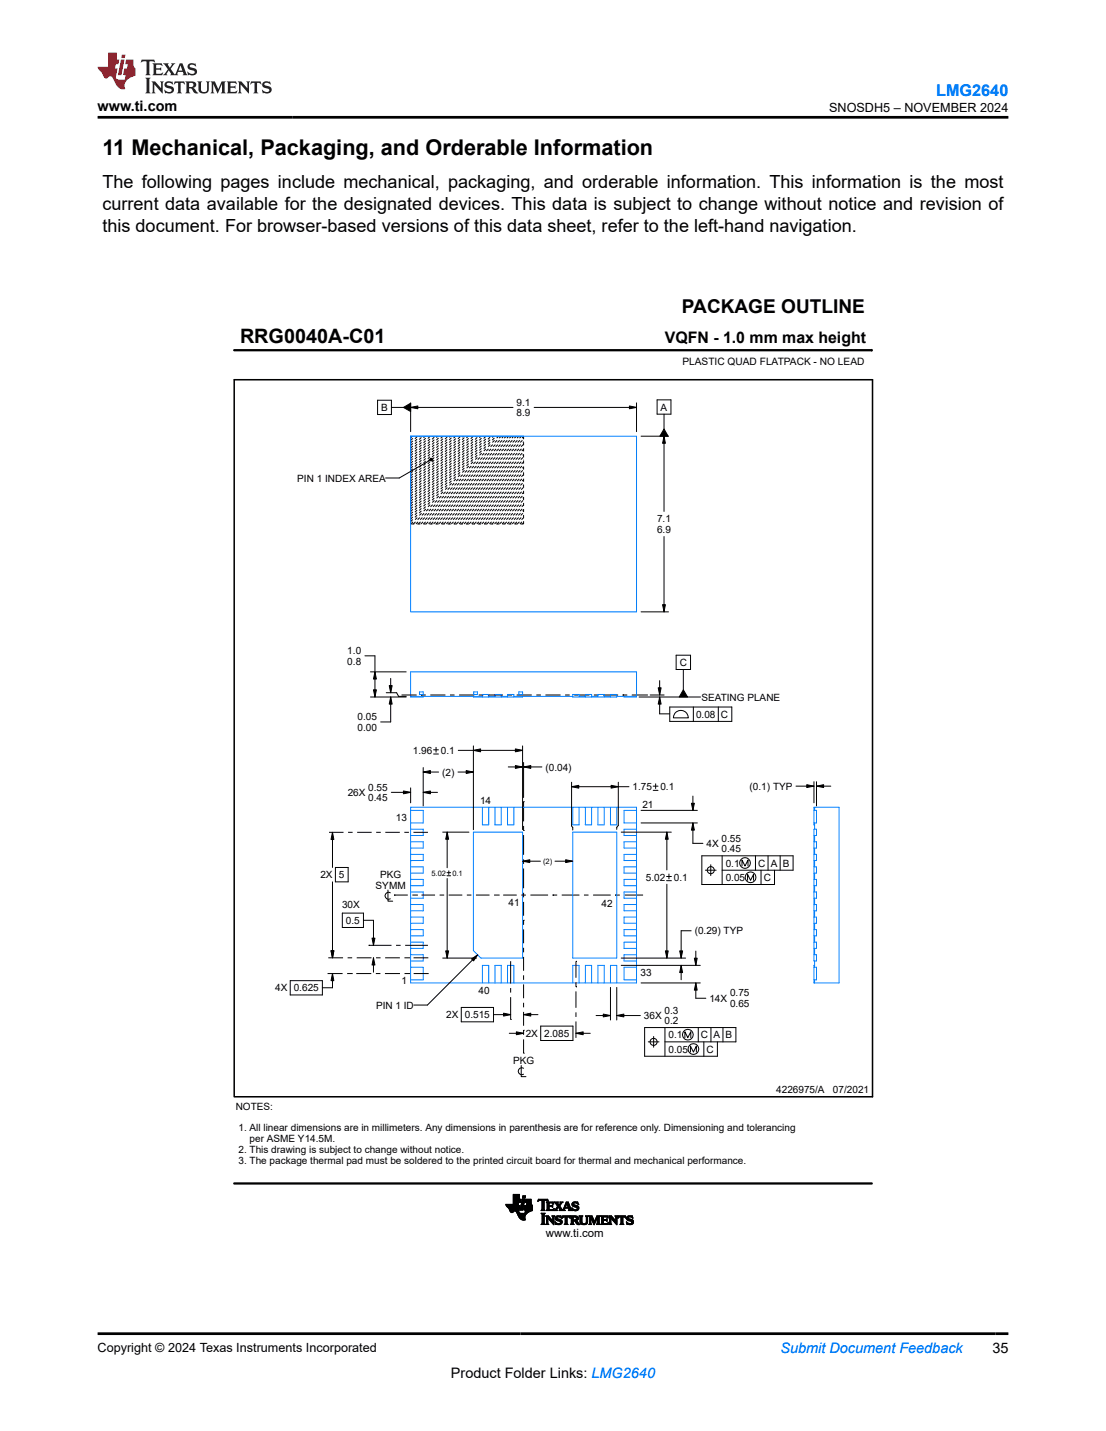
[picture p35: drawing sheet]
<svg xmlns="http://www.w3.org/2000/svg" width="216mm" height="279mm" viewBox="0 0 216 279" stroke-linecap="round" stroke-linejoin="round" font-family="sans-serif">
<defs><g id="words">
<text font-size="4.2" x="20" y="30.2">11 Mechanical, Packaging, and Orderable Information</text>
<text font-size="3.9" x="46.9" y="67">RRG0040A-C01</text>
<text font-size="3.7" x="133.1" y="61">PACKAGE OUTLINE</text>
<g font-size="3.5">
<text x="20" y="36.8">The following pages include mechanical, packaging, and orderable information. This information is the most</text>
<text x="20" y="41">current data available for the designated devices. This data is subject to change without notice and revision of</text>
<text x="20" y="45.3">this document. For browser-based versions of this data sheet, refer to the left-hand navigation.</text>
</g>
<text font-size="3.2" fill="#00f" x="182.7" y="18.7">LMG2640</text>
<text font-size="3.1" x="129.8" y="67">VQFN - 1.0 mm max height</text>
<g font-size="2.8">
<text x="19.1" y="21.8">www.ti.com</text>
<text x="88" y="269">Product Folder Links: LMG2640</text>
<text x="193.7" y="264.2">35</text>
</g>
<text font-size="2.8" fill="#00f" x="152.4" y="264.2">Submit Document Feedback</text>
<g font-size="2.5">
<text x="161.9" y="21.9">SNOSDH5 – NOVEMBER 2024</text>
<text x="19" y="263.9">Copyright © 2024 Texas Instruments Incorporated</text>
</g>
<text font-size="2.2" x="106.6" y="241.6">www.ti.com</text>
<g font-size="2">
<text x="133.2" y="71.2">PLASTIC QUAD FLATPACK - NO LEAD</text>
<text x="74.4" y="80.2">B</text>
<text x="100.9" y="79.2">9.1</text>
<text x="100.9" y="81.3">8.9</text>
<text x="129" y="80.2">A</text>
<text x="58" y="94">PIN 1 INDEX AREA</text>
<text x="128.3" y="102">7.1</text>
<text x="128.3" y="104.1">6.9</text>
<text x="67.8" y="127.7">1.0</text>
<text x="67.8" y="129.8">0.8</text>
<text x="132.7" y="130">C</text>
<text x="136.9" y="136.9">SEATING PLANE</text>
<text x="69.8" y="140.6">0.05</text>
<text x="69.8" y="142.7">0.00</text>
<text x="135.9" y="140.2">0.08</text>
<text x="140.7" y="140.2">C</text>
<text x="80.6" y="147.2">1.96</text>
<text x="86" y="147.2">0.1</text>
<text x="67.9" y="155.4">26X</text>
<text x="71.9" y="154.4">0.55</text>
<text x="86.3" y="151.4">(2)</text>
<text x="106.5" y="150.5">(0.04)</text>
<text x="123.5" y="154.3">1.75</text>
<text x="128.9" y="154.3">0.1</text>
<text x="146.3" y="154.2">(0.1) TYP</text>
<text x="71.9" y="156.5">0.45</text>
<text x="77.3" y="160.3">13</text>
<text x="93.7" y="156.9">14</text>
<text x="125.4" y="157.7">21</text>
<text x="137.9" y="165.4">4X</text>
<text x="140.9" y="164.3">0.55</text>
<text x="140.9" y="166.4">0.45</text>
<text x="62.5" y="171.5">2X</text>
<text x="66.2" y="171.5">5</text>
<text x="73.3" y="173.5">SYMM</text>
<text x="74.2" y="171.4">PKG</text>
<text x="126.1" y="172">5.02</text>
<text x="131.5" y="172">0.1</text>
<text x="141.7" y="172">0.05</text>
<text x="141.7" y="169.2">0.1</text>
<text x="148" y="169.2">C</text>
<text x="149.1" y="172">C</text>
<text x="150.5" y="169.2">A</text>
<text x="152.8" y="169.2">B</text>
<text x="66.8" y="177.2">30X</text>
<text x="99.3" y="177">41</text>
<text x="117.4" y="177.1">42</text>
<text x="67.5" y="180.4">0.5</text>
<text x="135.6" y="182.4">(0.29) TYP</text>
<text x="125" y="190.6">33</text>
<text x="53.7" y="193.6">4X</text>
<text x="57.3" y="193.6">0.625</text>
<text x="73.4" y="196.9">PIN 1 ID</text>
<text x="78.4" y="192.1">1</text>
<text x="93.4" y="194.1">40</text>
<text x="129.7" y="197.9">0.3</text>
<text x="138.5" y="195.6">14X</text>
<text x="142.5" y="194.5">0.75</text>
<text x="142.5" y="196.6">0.65</text>
<text x="87.1" y="198.8">2X</text>
<text x="90.7" y="198.8">0.515</text>
<text x="102.6" y="202.5">2X</text>
<text x="106.3" y="202.5">2.085</text>
<text x="125.7" y="199">36X</text>
<text x="129.7" y="200">0.2</text>
<text x="130.5" y="202.7">0.1</text>
<text x="136.8" y="202.7">C</text>
<text x="139.3" y="202.7">A</text>
<text x="141.6" y="202.7">B</text>
<text x="100.2" y="207.8">PKG</text>
<text x="130.5" y="205.5">0.05</text>
<text x="137.9" y="205.5">C</text>
<text x="151.5" y="213.5">4226975/A</text>
<text x="162.6" y="213.5">07/2021</text>
<text x="46" y="216.7">NOTES:</text>
<text x="46.6" y="220.9">1. All linear dimensions are in millimeters. Any dimensions in parenthesis are for reference only. Dimensioning and tolerancing</text>
<text x="46.6" y="225.1">2. This drawing is subject to change without notice.</text>
<text x="46.6" y="227.2">3. The package thermal pad must be soldered to the printed circuit board for thermal and mechanical performance.</text>
<text x="48.7" y="223">per ASME Y14.5M.</text>
</g>
<g font-size="1.5">
<text x="84.2" y="171">5.02</text>
<text x="88.3" y="171">0.1</text>
<text x="106" y="168.7">(2)</text>
</g>
</g></defs>
<g fill="none" stroke="#000" stroke-width=".2" stroke-dasharray=".6 .6" stroke-linecap="butt">
<path d="M80.2 85.5l.3-.3M80.2 86l.8-.8M80.2 86.5l1.3-1.3M80.2 87l1.8-1.8M80.2 87.5l2.3-2.3M80.2 88l2.8-2.8M80.2 88.5l3.3-3.3M80.2 89l3.8-3.8M80.2 89.5l4.3-4.3M80.2 90l4.8-4.8M80.2 90.5l5.3-5.3M80.2 91l5.8-5.8"/>
<path d="M80.2 91.5l6.3-6.3M80.2 91.9l6.8-6.7M80.2 92.4l7.2-7.2M80.2 92.9l7.7-7.7M80.2 93.4l8.2-8.2M80.2 93.9l8.7-8.7M80.2 94.4l9.2-9.2M80.2 94.9l9.7-9.7M80.2 95.4l10.2-10.2M80.2 95.9l10.7-10.7M80.2 96.4l11.2-11.2M80.2 96.9l11.7-11.7"/>
<path d="M80.2 97.4l12.2-12.2M80.2 97.9l12.7-12.7M80.2 98.4l13.2-13.2M80.2 98.9l13.7-13.7M80.2 99.4l14.2-14.2M80.2 99.9l14.7-14.7M102.2 85.2v17.1M80.2 100.4l15.2-15.2M80.2 100.8l15.7-15.6M80.2 101.3l16.2-16.1M80.2 101.8l16.7-16.6M80.2 102.3l17.1-17.1"/>
<path d="M80.7 102.3l17.1-17.1M81.2 102.3l17.1-17.1M81.7 102.3l17.1-17.1M82.2 102.3l17.1-17.1M82.7 102.3l17.1-17.1M83.2 102.3l17.1-17.1M83.7 102.3l17.1-17.1M84.2 102.3l17.1-17.1M84.6 102.3l17.2-17.1M85.1 102.3l17.1-17.1M85.6 102.3l16.6-16.6M86.1 102.3l16.1-16.1"/>
<path d="M86.6 102.3l15.6-15.6M87.1 102.3l15.1-15.1M87.6 102.3l14.6-14.6M88.1 102.3l14.1-14.1M88.6 102.3l13.6-13.6M89.1 102.3l13.1-13.1M89.6 102.3l12.6-12.6M90.1 102.3l12.1-12.1M90.6 102.3l11.6-11.6M91.1 102.3l11.1-11.1M91.6 102.3l10.6-10.6M92.1 102.3l10.1-10.1"/>
<path d="M92.6 102.3l9.6-9.6M93.1 102.3l9.1-9.1M93.5 102.3l8.7-8.7M94 102.3l8.2-8.2M94.5 102.3l7.7-7.7M95 102.3l7.2-7.2M95.5 102.3l6.7-6.7M96 102.3l6.2-6.2M96.5 102.3l5.7-5.7M97 102.3l5.2-5.2M97.5 102.3l4.7-4.7M98 102.3l4.2-4.2"/>
<path d="M98.5 102.3l3.7-3.7M99 102.3l3.2-3.2M99.5 102.3l2.7-2.7M100 102.3l2.2-2.2M100.5 102.3l1.7-1.7M101 102.3l1.2-1.2M101.5 102.3l.7-.7M102 102.3l.2-.2M102.2 102.3h-22"/>
</g>
<g fill="none" stroke="#0080ff" stroke-width=".2">
<path d="M80.2 85.2h44.1v34.3h-44.1zM80.2 85.2v17.1M80.2 136h14M81.9 135.1h.7v.5h-.7zM82.6 136v.1h-2.4v-4.9h44.1v4.9h-2.5v-.1M92.4 136v.1h9.6v-.1M92.5 135.1h.7v.5h-.7zM94.2 136.1v-.5h1.2v.5M95.4 136h1.2M96.6 136.1v-.5h1.3v.5M97.9 136h1.2M99.1 136.1v-.5h1.2v.5"/>
<path d="M100.3 136h11.5M101.3 135.1h.7v.5h-.7zM113 136.1v-.5h-1.2v.5h8.6v-.5h-1.2v.5M113 136h1.3M114.3 136.1v-.5h1.2v.5M115.5 136h1.2M116.7 136.1v-.5h1.2v.5M117.9 136h1.3M120.4 136h3.9M80.2 157.6h44.1v34.3h-44.1zM80.2 158.2h2.4v2.5h-2.4M94.2 157.6v3.5h1.2v-3.5"/>
<path d="M96.6 157.6v3.5h1.3v-3.5M99.1 157.6v3.5h1.2v-3.5M111.8 157.6v3.5h1.2v-3.5M114.3 157.6v3.5h1.2v-3.5M116.7 157.6v3.5h1.2v-3.5M119.2 157.6v3.5h1.2v-3.5M124.3 158.2h-2.5v2.5h2.5M158.9 158.2h.5v2.5h-.5M159 157.6v.6M80.2 161.9h2.4v1.2h-2.4M80.2 164.4h2.4v1.2h-2.4M80.2 166.8h2.4v1.2h-2.4"/>
<path d="M80.2 169.2h2.4v1.3h-2.4M80.2 171.7h2.4v1.2h-2.4M80.2 174.2h2.4v1.2h-2.4M80.2 176.6h2.4v1.2h-2.4M80.2 179.1h2.4v1.2h-2.4M92.4 162.5h9.6v24.6h-8.1l-1.5-1.5zM111.8 162.5h8.6v24.6h-8.6zM124.3 161.9h-2.5v1.2h2.5M124.3 164.4h-2.5v1.2h2.5M124.3 166.8h-2.5v1.2h2.5M124.3 169.2h-2.5v1.3h2.5M124.3 171.7h-2.5v1.2h2.5"/>
<path d="M124.3 174.2h-2.5v1.2h2.5M124.3 176.6h-2.5v1.2h2.5M124.3 179.1h-2.5v1.2h2.5M158.9 163.1h.5v-1.2h-.5v25.7h.5v-1.2h-.5M158.9 179.1h.5v1.2h-.5M158.9 176.6h.5v1.2h-.5M158.9 174.2h.5v1.2h-.5M158.9 171.7h.5v1.2h-.5M158.9 169.2h.5v1.3h-.5M158.9 166.8h.5v1.2h-.5M158.9 164.4h.5v1.2h-.5M159 161.1h-.1v-3.5h4.9v34.3h-4.9v-3.4h.1"/>
<path d="M159 160.7v1.2M159 163.1v1.3M159 165.6v1.2M159 168v1.2M159 170.5v1.2M159 172.9v1.3M159 175.4v1.2M159 177.8v1.3M80.2 181.5h2.4v1.2h-2.4M80.2 184h2.4v1.2h-2.4M80.2 186.4h2.4v1.2h-2.4M80.2 188.9h2.4v2.4h-2.4"/>
<path d="M94.2 191.9v-3.4h1.2v3.4M96.6 191.9v-3.4h1.3v3.4M99.1 191.9v-3.4h1.2v3.4M111.8 191.9v-3.4h1.2v3.4M114.3 191.9v-3.4h1.2v3.4M116.7 191.9v-3.4h1.2v3.4M119.2 191.9v-3.4h1.2v3.4M124.3 181.5h-2.5v1.2h2.5M124.3 184h-2.5v1.2h2.5M124.3 186.4h-2.5v1.2h2.5M124.3 188.9h-2.5v2.4h2.5M158.9 188.9h.5v2.4h-.5"/>
<path d="M158.9 184h.5v1.2h-.5M158.9 181.5h.5v1.2h-.5M159 180.3v1.2M159 182.7v1.3M159 185.2v1.2M159 187.6v1.3M159 191.3v.6"/>
</g>
<g fill="none" stroke="#000" stroke-width=".2">
<path d="M45.7 68.4h124.5M73.7 78.1h2.7v2.8h-2.7zM76.4 79.5h2.4M78.8 79.5l1.4-.8v1.6zM80.2 79.5l1.4-.2v.5zM80.2 78.7v5.6M80.2 79.5h19.9M104.3 79.5h20M122.9 79.3l1.4 .2-1.4 .3zM124.3 78.7v5.6M128.3 78.1h2.7v2.8h-2.7zM170.2 68.2v.4"/>
<path d="M83.9 89.6l.2-.1h.3l.1 .2-.1 .2-.3 .1-.2-.1zM83.9 89.9l-6 3.4h-2.6M125.1 85.2h5.4M129.6 85.2l.3 1.4h-.6zM129.6 83.8l.8 1.4h-1.6zM129.6 80.9v2.9M129.6 85.2v14.7M125.1 119.5h5.4M129.3 118.1h.6l-.3 1.4zM129.6 104.8v14.7M71.2 128.1h2v8M72.3 136.1h7"/>
<path d="M72.3 131.2h7M72.9 134.7h.6l-.3 1.4zM73.2 131.2l.3 1.4h-.6zM75.4 135.3h2l.4 .7h1.5M76 133.9h.6l-.3 1.4zM76.3 136.1l.3 1.4h-.6zM76.3 132.5v2.8M76.3 136.1v4.9h-2M78.4 135.7h2.9M82.2 135.7h.1M82.2 135.7h.9M84 135.7h3"/>
<path d="M87.8 135.7h.9M89.6 135.7h3M93.5 135.7h.8M95.2 135.7h3M99.1 135.7h.9M100.9 135.7h2.9M104.7 135.7h.9M106.5 135.7h2.9M110.3 135.7h.9M112.1 135.7h2.9M115.9 135.7h.9M117.7 135.7h3"/>
<path d="M121.6 135.7h.1M121.6 135.7h.8M123.3 135.7h3M124.8 136.1h12M126.3 135.7h.1M126.9 135.7h2.7M128.5 134.3h.6l-.3 1.4zM128.8 136.1l.3 1.4h-.6zM128.8 136.1v3.3h1.9M128.8 132.9v2.8M130.7 138h12.2v2.9h-12.2zM131.7 139.3a1.47 1.47 0 0 1 1.7-.5 1.47 1.47 0 0 1 1 1.4h-2.9z"/>
<path d="M132 127.9h2.8v2.8h-2.8zM133.4 134.7l.8 1.4h-1.6zM133.4 130.7v4M135.3 138v2.9M140.2 138v2.9M76.4 154.7h3.8M78.8 154.4l1.4 .3-1.4 .3zM80.2 153.8v2.9M82.6 154.7l1.4-.3v.6zM82.6 150.7l1.4-.2v.5zM82.6 149.9v7.5M82.6 154.7h2.8"/>
<path d="M82.6 150.7h3M84.6 146.4h1M84.6 147.2h1M85.1 145.9v1M89.4 150.7h3M89.5 146.5h12.5M91 150.5l1.4 .2-1.4 .3zM92.4 146.5l1.4-.3v.6zM92.4 145.6v16.4M99.2 149.7h2.8M100.6 146.2l1.4 .3-1.4 .3zM100.6 149.5l1.4 .2-1.4 .3z"/>
<path d="M102 145.6v16.4M102.2 149.7l1.4-.2v.5zM102.2 156.5h.1M102.2 148.9v6.8M102.2 156.5v3.9M102.2 149.7h3.6M111.6 153.6l1.4-.3v.6zM111.6 152.7v8.6l.2 .3v.5M111.6 153.6h11.2M119.3 153.3l1.4 .3-1.4 .3zM120.7 152.7v8.5l-.3 .3v.4M125.1 158.2h11"/>
<path d="M127.5 153.5h1M127.5 154.3h1M128 153v1M135 156.8h.5l-.2 1.4zM135.3 155.4v2.8M155.4 153.5h3.5M157.5 153.2l1.4 .3-1.4 .3zM158.9 152.6v4.1M159.4 153.5l1.4-.3v.6zM159.4 153.5h2.8M159.4 152.6v4.8M64.2 162.5h2.9"/>
<path d="M64.9 162.5l.3 1.4h-.6zM64.9 162.5v6.9M64.9 172.2v14.8M65.5 169.4h2.5v2.8h-2.5zM66.8 178.3h4.1v2.8h-4.1zM67.9 162.5h.9M69.7 162.5h2.9M70.9 179.7h2v4.9M73.4 162.5h.9M75.2 162.5h2.8M75.7 173.8v2.2h1M76.2 174.3a.69 .69 0 0 0-1.1 .6 .69 .69 0 0 0 1.1 .6"/>
<path d="M77 174.8h.1M77 174.8h2.6M78.9 162.5h.9M80.5 174.8h.9M80.7 162.5h2.8M81.4 174.8h.1M82.3 174.8h2.6M85.8 174.8h.9M86.4 162.5h5.1M87.3 170.4h.7M87.3 171h.7M87.3 162.5l.3 1.4h-.6z"/>
<path d="M87.3 162.5v6.9M87.3 171.5v15.6M87.6 174.8h2.6M87.6 170v.7M91.1 174.8h.9M92.9 174.8h2.7M96.4 174.8h.9M97.3 174.8h.1M98.2 174.8h2.7M101.8 174.8h.9M102 168.1l1.4-.2v.5zM102 168.1h3.5"/>
<path d="M102.2 179.7h.1M102.2 162.2h.1M102.2 161.3v.9M102.2 163v3.9M102.2 167.8v.9M102.2 169.6v3.8M102.2 174.3v.9M102.2 176.1v2.7M102.2 179.7v.9M103.5 174.8h3.5M107.9 174.8h.1M107.9 174.8h.9"/>
<path d="M108.3 168.1h3.5M109.7 174.8h3.4M110.4 167.9l1.4 .2-1.4 .3zM114 174.8h.9M115.8 174.8h3.4M120.1 174.8h.1M120.1 174.8h.9M121.3 162.5h9.7M121.9 174.8h3.4M125.1 160.7h11M125.3 174.8h.1M130.1 171.1h1"/>
<path d="M130.1 172h1M130.2 162.5l.2 1.4h-.5zM130.2 162.5v7.4M130.2 172.6v14.5M130.6 170.7v.9M135.3 160.7l.2 1.4h-.5zM135.3 160.7v4h1.9M137.7 169.9h2.1M138.7 168.8v2.2M141 169.9h13.8v-2.8h-17.8v5.6h14.2v-2.8M141 167.1v5.6M144.8 169.1v-1.2l.6 1.2 .6-1.2v1.2"/>
<path d="M145.9 171.9v-1.2l.6 1.2 .6-1.2v1.2M147.5 167.1v2.8M148.6 169.9v2.8M149.9 167.1v2.8M152.3 167.1v2.8M56.7 191.5h6.2v2.8h-6.2zM63.9 190.1h3M64.1 187h2.9M64.6 185.6h.6l-.3 1.4zM64.9 190.1l.3 1.4h-.6zM64.9 190.1v2.8h-2M67.8 190.1h.9"/>
<path d="M67.9 187h.8M68.7 190.1h.1M69.5 190.1h3M69.6 187h2.9M72 184.6h.1M72 184.6h4.4M72.6 183.2h.6l-.3 1.4zM72.9 187l.3 1.4h-.6zM72.9 187v2.8M73.4 190.1h.9M73.4 187h.9M75.1 190.1h3"/>
<path d="M75.2 187h2.9M77.3 184.6h.9M79 187h.8M79 190.1h.9M79.1 184.6h4.4M79.8 187h.1M79.9 190.1h.1M80.7 187h2.9M80.7 190.1h3M86.4 187.1h6.6M87 185.7h.6l-.3 1.4zM90 196.7h6.3v2.8h-6.3z"/>
<path d="M92.1 187.2l1.1-.8-.8 1.2zM93.2 186.4l-9.8 9.8h-2.6M96.3 198.1h3.4M98.3 197.8l1.4 .3-1.4 .3zM99.7 199h.1M99.7 187.7v4.3M99.7 192.9v.9M99.7 194.7v4.3M102.2 198.1l1.4-.3v.6zM102.2 181.5v2.7M102.2 185.1v.8M102.2 186.8v2.7"/>
<path d="M102.2 190.4v.9M102.2 192.2v2.7M102.2 195.8v.9M102.2 197.6v2.7M102.2 198.1h2.8M112.4 192.7h.1M112.4 187.7h.1M112.4 187.7v3.2M112.4 191.8v.9M112.4 193.6v3.2M112.4 197.7v.8M112.4 199.4v3.2"/>
<path d="M116.4 198.3h2.8M117.8 198l1.4 .3-1.4 .2zM119.2 192.8v6.4M120.4 198.3l1.4-.3v.5zM120.4 198.3h4.6M120.4 192.8v6.4M121.3 188.5h15.4M121.3 187.1h12.5M125.1 191.9h11.6M129.9 185.7h.5l-.2 1.4zM132.7 185.7h.6l-.3 1.4zM133 188.5l.3 1.4h-.6z"/>
<path d="M133 188.5v2.8M134.9 181.7h-1.9v5.4M135.5 187.1h.6l-.3 1.4zM135.8 191.9l.3 1.4h-.6zM135.8 191.9v3h2M135.8 185.7v2.8M99.4 201.8h2.8M100.8 201.5l1.4 .3-1.4 .2zM101.7 208v2.2h1M102.2 201.2h.1M102.2 208.6a.68 .68 0 0 0-1 .6 .68 .68 0 0 0 1 .5M102.2 205.6h.1"/>
<path d="M102.2 201.2v.9M102.2 202.9v2.7M105.5 200.3h6.3v2.9h-6.3zM112.4 201.8l1.4-.3v.5zM112.4 201.8h2.8M126.5 203.4h2.1M127.6 202.4v2.1M129.8 203.4h13.9v-2.8h-17.9v5.6h14.2v-2.8M129.8 200.6v5.6M133.7 202.6v-1.2l.6 1.2 .6-1.2v1.2M134.8 205.4v-1.2l.6 1.2 .5-1.2v1.2M136.3 200.6v2.8"/>
<path d="M137.4 203.4v2.8M138.8 200.6v2.8M141.1 200.6v2.8M98.8 235.2h2.4M98.8 235.3h2.4M98.8 235.4h2.7l-.2 .8M98.8 235.4h2.7M98.9 235.5h2.6M98.9 235.6h2.5M99 235.6h2.4M99.1 235.7h2.3M99.2 235.8h2.2"/>
<path d="M99.2 235.9h2.2M99.3 235.9h2.1M99.3 236h2.1M99.4 236h2M99.4 236.1h2M99.4 236.1h1.9M99.5 236.2h1.8M99.5 236.3h1.8M99.5 236.4h1.8M99.6 236.5h.8M99.6 236.5h.7M99.6 236.6h.6"/>
<path d="M99.7 236.6h.5M99.7 236.7h.4M99.8 236.7h.2M100.2 235.1h1M100.2 235h1M100.2 234.9h1M100.2 234.1h1.5l-.1 .7h-1.4M100.2 234.7h1.4M100.2 234.6h1.4M100.2 234.6h1.5M100.2 234.5h1.5M100.2 234.4h1.5"/>
<path d="M100.2 234.3h1.5M100.2 234.2h1.5M100.2 234.1h1.2M100.2 234h1.2M100.2 233.9h1.2M100.2 233.8h1.2M100.2 233.7h1.2M100.2 233.6h1.2M100.2 233.5h1.2M100.2 233.4h1.2M100.2 233.3h1.2M100.6 236.5h.7"/>
<path d="M100.7 236.5h.6M100.7 236.6h.6M100.8 236.6h.5M100.8 236.7h.5M100.9 236.7h.4M100.9 236.8h.4M100.9 236.8h.5M100.9 236.9h.8M101 237h1.8M101 237h1.7M101 237.1h1.7M101.1 237.1h1.6"/>
<path d="M101.1 237.2h1.5M101.1 237.3h1.4M101.2 237.3h1.3M101.2 235.1l-2.4 .1 .9 1.5 .3 .1 .4-.3h.3l.7 1.3 .6 .4h.5v-.7l.5-.7M101.2 237.4h1.3M101.2 237.5h1.3M101.3 234.8l-.2 .6M101.3 236.4v.4l.2 .1h1.3M101.3 237.6h1.2M101.3 236.2v.2M101.3 237.7h1.1M101.4 237.7h1.1"/>
<path d="M101.4 234.1v-.9h-1.2v1.9M101.4 237.8h1.1M101.5 237.8h1M101.5 237.9h1M101.5 236.2h.5M101.6 236.1h.4M101.6 236.1h.5M101.6 238h.9M101.6 236h.5M101.6 235.9h.5M101.6 235.8h.5M101.6 235.7h.5"/>
<path d="M101.7 238h.8M101.7 235.7h.4M101.7 235.6h.5M101.7 235.5h.5M101.7 235.4h.5M101.7 238.1h.8M101.7 235.3h.5M101.7 235.2h.5M101.8 235.1h.4M101.8 235.1h.5M101.8 235h.5M101.8 234.9h.5"/>
<path d="M101.8 238.1h.7M101.8 234.8h.5M101.8 234.7h.5M101.9 234.7h.4M101.9 234.6h.4M101.9 234.6h.5M101.9 234.5h.5M101.9 234.4h.5M101.9 234.3h.5M101.9 238.2h.6M101.9 234.2h.5M102 234.1h.4l-.4 2.2h-.5z"/>
<path d="M102 234.2h.4M102 233.9h.5M102 233.8h.5M102 233.7h.5M102.1 233.6h.4M102.1 233.6h.5M102.1 233.5h.5l-.1 .4h-.5zM102.1 233.5h.5M102.2 238.2h.1M102.3 236.1v.2h.3M102.3 236.2h1.6M102.3 236.1h1.6"/>
<path d="M102.3 236h1.6M102.3 236v.1M102.3 235.9h1.6M102.3 235.8h1.6M102.3 235.7h1.6M102.4 235.6h1.5M102.4 235.5h1.5M102.4 235.4h1.5M102.5 236.8h.4M102.5 236.8h.5M102.5 236.7h.6M102.5 236.6h.8"/>
<path d="M102.5 236.6h.9M102.5 236.5h1M102.5 234.7h1.2M102.6 236.5h1M102.6 236.4h1.2M102.6 234.6h1.1M102.6 236.4h1.3M102.6 234.5h1.1M102.6 236.3h1.3M102.6 234.4h1.1M102.6 236.3l-.1 .6M102.6 234.3h1.1"/>
<path d="M102.6 234.2h1.1M102.7 234.1h1v.7h-1.2zM102.7 234.2h1M102.8 235.3h1.1M102.8 235.2h1M102.8 235.1h.9M102.8 235h.9M102.9 235h.8M102.9 234.9h.8M102.9 234.8l-.1 .6M103.7 234.8l.2 .6v1M103.9 235.4h-1.5l-.1 .6"/>
<path d="M103.9 236.4l-.9 .4M105 234.6l.3-.2h.5v1.7M105 234.5h.1M105 234.6l.1-.5h1.8l.1 .5M105 234.4h.2M105 234.4h2M105.1 234.3h1.9M105.1 234.2h1.8M105.6 236.3h.8M105.7 236.9h.7M105.8 239h.5M105.8 236.2h.4"/>
<path d="M105.8 237h.5M105.8 234.4h.4M105.8 236.1l-.2 .2M105.8 238.9h.4M105.8 236.1h.4M105.8 236h.4M105.8 235.9h.4M105.8 235.8h.4M105.8 235.7h.4M105.8 235.6h.4M105.8 235.5h.4M105.8 235.4h.4"/>
<path d="M105.8 235.3h.4M105.8 235.2h.4M105.8 235.1h.4M105.8 235h.4M105.8 234.9h.4M105.8 234.8h.4M105.8 234.7h.4M105.8 234.6h.4M105.8 234.5h.4M105.8 238.8l-.2 .3h.8l-.2-.3M105.8 238.8h.4M105.8 238.7h.4"/>
<path d="M105.8 238.6h.4M105.8 238.5h.4M105.8 238.4h.4M105.8 238.3h.4M105.8 238.2h.4M105.8 238.1h.4M105.8 238h.4M105.8 237.9h.4M105.8 237.8h.4M105.8 237.7h.4M105.8 237.6h.4M105.8 237.5h.4"/>
<path d="M105.8 237.4h.4M105.8 237.3h.4M105.8 237.2h.4M105.8 237.1h.4M106.2 236.1l.2 .2M106.4 236.9l-.2 .2v1.7M106.4 236.9h-.8l.2 .2v1.7M106.6 237.5h.5M106.7 236.3h1.4M106.7 239h.3M106.7 237.6h.5M106.7 238.8l-.2 .3h.6l-.2-.3"/>
<path d="M106.7 238.9h.3M106.7 238.8h.2M106.7 238.7h.2M106.7 238.6h.2M106.7 238.5h.2M106.7 238.4h.2M106.7 238.3h.2M106.7 238.2h.2M106.7 238.1h.2M106.7 238h.2M106.7 237.9h.2M106.7 237.8h.7"/>
<path d="M106.7 237.7h.6M106.7 237.6h.6M106.7 234.7h1.3M106.7 237.7v1.1M106.8 236.2h1.3M106.8 234.8h1.2M106.8 234.9l-.1-.2h1.3l.1 .4M106.8 236.1l-.1 .2M106.8 235.4h.9l.2-.2-.1 .5-.1-.1h-.5v.6h.6l.4-.2-.2 .4-1.3-.1M106.8 236.2h.4M106.8 236.1h.4M106.8 236h.4"/>
<path d="M106.8 235.9h.4M106.8 235.8h.4M106.8 235.7h.4M106.8 235.6h.4M106.8 235.5h1.1M106.8 235.3h.4M106.8 235.2h.4M106.8 235.1h.4M106.8 235h.4M106.8 234.9h.4M106.8 234.9v1.2M106.8 234.4h.2"/>
<path d="M106.9 237.8h.1M106.9 234.5h.1M106.9 237.8v1M107 237.9h.5M107 234.6l-.3-.2h-.5v1.7M107 237.4l.9 1M107.1 237.4h-.6l.2 .3M107.1 238h.4M107.1 238h.5M107.2 235l.5-.1 .4 .2M107.2 235v.4M107.2 238.1h.5"/>
<path d="M107.3 238.2h.5M107.3 238.3h.5M107.4 238.4h.7M107.5 238.4h.6M107.5 238.5h.6M107.6 238.6h.5M107.7 238.7h.4M107.7 235.4h.2M107.8 238.8h.3M107.8 235.6h.1M107.8 236.2h.3M107.8 235.3h.1"/>
<path d="M107.8 234.9h.3M107.8 237.5h.4M107.9 238.9h.2M107.9 238.4h.1M107.9 237.6h.2M107.9 237.7l-.1-.3h.5l-.2 .3M107.9 238.3h.2M107.9 238.2h.2M107.9 238.1h.2M107.9 238h.2M107.9 237.9h.2M107.9 237.8h.2"/>
<path d="M107.9 237.7h.2M107.9 237.7v.7M107.9 239h.2M108 235h.1M108 236.1h.1M108 239.1h.1M108 235.1h.1M108.1 236h.1M108.1 237.7v1.4l-1.2-1.3M108.1 236.3h.7M108.2 234.7h.7M108.3 236.2h.4"/>
<path d="M108.3 238.6l.3 .5M108.3 238.6h.1M108.4 238.7h.1M108.4 234.8h.4M108.4 238.8h.2M108.4 237.9h.3M108.4 238h.4M108.4 237.8h.3M108.4 236.2h.3M108.4 238.8h.3M108.4 238h.7M108.4 237.7h.3"/>
<path d="M108.4 234.9h.5M108.4 238.9h.6M108.4 237.6h.4M108.4 239h1.2M108.4 238.1h1M108.5 236.1h.2M108.5 235h.4M108.5 237.6h1.1M108.5 238.2h1.1M108.5 236h.3M108.5 235.1h.5M108.6 237.5h.9"/>
<path d="M108.6 235.9h.2M108.6 235.1h.4M108.6 235.9h.3M108.6 238.3h1.1M108.6 235.2h.5M108.7 235.8h.2M108.7 235.3h.7M108.7 239.1h.7M108.7 237.4h.5M108.7 235.7h.7M108.8 235.4h.5M108.8 235.6h.6"/>
<path d="M108.8 235.5h.4M108.9 235.5l-.8 .8M108.9 238.4l.4 .1 .1 .3-.5 .1-.6-.3M108.9 235.5h.4M108.9 238.4h.8M108.9 234.9l.1-.2h-.8l.7 .8M109 235.8h.5M109.1 235.9h.4M109.1 238.9h.5M109.1 235.9h.5M109.2 236.3h1.1M109.2 236h.4"/>
<path d="M109.2 235.2h.2M109.2 238.4h.5M109.2 236.1h.5M109.2 235.1h.3M109.2 235.5l.5 .6M109.3 236.1l-.3-.4-.3 .5 .1 .1M109.3 236.1v.1l-.1 .1M109.3 237.6h.3M109.3 236.2h.5M109.3 236.2h.4M109.3 235.1h.2M109.3 238.8h.4"/>
<path d="M109.4 238.5h.3M109.4 235h.2M109.4 234.7h.5M109.4 234.9l-.1-.2h.6l-.7 .8M109.4 238.8h.3M109.4 234.9h.2M109.4 234.9l-.3 .4-.2-.4M109.4 238.7h.3M109.4 238.6h.3M109.4 237.7h.2M109.4 234.8h.3M109.5 237.8h.1"/>
<path d="M109.6 237.9l-.5-.3-.4 .1v.2l.9 .3 .1 .4M109.6 237.8l-.1-.4-.9 .1-.2 .5 .5 .4M109.6 237.8v.1M109.7 236.1l.1 .2 .1-.1 .6-1.5h.4l.6 1.4M109.7 237.8h.1M109.7 238.6v.3l-.3 .2h-.8M109.7 237.7h.2M109.8 237.6h.1M109.8 237.6h1.4M109.8 237.5h1.4M109.9 236.2h.3M110 236.1h.2"/>
<path d="M110 236h.2M110 235.9h1.4M110.1 235.9h1.3M110.1 235.8h1.2M110.1 235.7h1.2M110.2 235.6h.2M110.2 235.5h.2M110.2 235.5h.3M110.3 235.4h.2M110.3 235.9l-.1 .3 .1 .1M110.3 239h.4M110.3 235.3h.2"/>
<path d="M110.3 238.8l-.1 .3h.7l-.2-.3M110.3 238.9h.4M110.3 238.8h.4M110.3 238.7h.4M110.3 238.6h.4M110.3 238.5h.4M110.3 238.4h.4M110.3 238.3h.4M110.3 238.2h.4M110.3 238.1h.4M110.3 238h.4M110.3 237.9h.4"/>
<path d="M110.3 237.8h.4M110.3 237.7h.4M110.3 237.6h.4M110.3 235.2h.2M110.3 237.7v1.1M110.4 235.1h.2M110.4 235.7l.3-.7 .2 .7M110.4 235h.6M110.5 234.9h.5M110.5 234.8h.5M110.5 234.7h.5M110.7 235.1h.4"/>
<path d="M110.7 237.7v1.1M110.7 235.2h.4M110.8 235.3h.4M110.8 235.4h.4M110.8 235.5h.4M110.8 235.5h.5M110.9 235.6h.4M111 236.3h.7M111 235.9l.1 .2M111 236h.4M111.1 236.1l-.1 .2M111.1 236.1h.4"/>
<path d="M111.1 237.6h.2M111.1 236.2h.4M111.2 237.7h.1M111.2 237.4l.1 .4-.3-.2h-.3v.1M111.2 237.4h-1.4l-.1 .4 .3-.2 .3 .1M111.2 237.8h.1M111.5 237.5h1.2M111.5 236.1l.2 .2M111.5 239h.4M111.5 238.9h.4M111.5 237.6h1.3M111.5 238.8l-.2 .3h.8l-.2-.3"/>
<path d="M111.5 238.8h.4M111.5 238.7h.4M111.5 238.6h.4M111.5 238.5h.4M111.5 238.4h.4M111.5 238.4h1.1M111.5 238.3h1.1M111.5 238.2h1.3M111.5 238.1h.4M111.5 238h.4M111.5 237.9h.4M111.5 237.8h.4"/>
<path d="M111.5 237.7h.4M111.5 237.6h.4M111.5 237.7v1.1M111.6 235.9h.1M111.6 236h.2M111.6 235.2h.4M111.6 235.1h.4M111.7 236.1h.2M111.7 235.3h.6M111.7 236.2h.4M111.7 235h.3M111.7 236.2h1.1"/>
<path d="M111.7 235.4h.9M111.7 236.3h.1M111.7 234.9h.4M111.8 235.5h1M111.8 234.8h1M111.9 235.5h1M111.9 234.7h.9M111.9 238.8v-.4h.3l.5 .7h.5M111.9 238.2v-.6h.5l.1 .5-.3 .1M111.9 236.3h.8M112.1 235.6h.8M112.1 234.7h.3"/>
<path d="M112.2 237.4l.6 .1 .1 .3-.1 .3-.3 .2M112.2 236.4h.2M112.2 238.4h.5M112.3 238.5h.4M112.4 238.6h.4M112.4 238.7h.4M112.4 237.6h.5M112.4 235.7h.6M112.4 235.7l.3 .2-.2 .3h-.4l-.5-.3M112.4 238.1h.4M112.4 238.8h.5M112.4 237.4h-1.1l.2 .3"/>
<path d="M112.5 238.3h.1M112.5 238.3l.7 .8M112.5 238.8h.4M112.5 238h.4M112.5 237.7h.4M112.5 237.8h.4M112.5 236.2h.4M112.5 234.9h.3M112.5 238.9h.5M112.5 237.9h.4M112.6 239h.5M112.6 235.8h.4"/>
<path d="M112.6 236.1h.4M112.7 236h.3M112.7 235.9h.3M112.7 235h.2M112.7 239.1h.5M112.8 235.1h.1M112.9 235.1h.1M112.9 235.1l-.5-.2h-.3l-.1 .2v.1l.9 .4 .1 .4-.2 .3-1.1 .1-.1-.5M112.9 235.1l-.1-.4h-.7l-.4 .2v.5l.7 .3M113.2 237.5h.5M113.2 237.6h.4M113.2 237.7l-.1-.3h.7l-.2 .3"/>
<path d="M113.2 237.7v1l.4 .4h.8l.3-.6M113.2 238.6h.4M113.2 238.5h.4M113.2 238.4h.4M113.2 238.3h.4M113.2 238.2h.4M113.2 238.1h.4M113.2 238h.4M113.2 237.9h.4M113.2 237.8h.4M113.2 237.7h.4M113.2 238.7h.4"/>
<path d="M113.3 238.8h.3M113.3 238.8h.4M113.4 238.9h.5M113.4 239h1.1M113.6 238.5v.3l.3 .1h.4l.2-.4M113.6 239.1h.8M113.6 237.7v.8M114.2 238.9h.4M114.4 238.8h.2M114.4 237.5h.4M114.4 238.8h.3M114.4 238.7h.3"/>
<path d="M114.4 237.6h.3M114.5 237.7l-.2-.3h.5l-.1 .3M114.5 238.6h.2M114.5 238.5h.2M114.5 238.4h.2M114.5 238.3h.2M114.5 238.2h.2M114.5 238.1h.2M114.5 238h.2M114.5 237.9h.2M114.5 237.8h.2M114.5 237.7h.2"/>
<path d="M114.5 237.6h.2M114.5 237.7v.8M114.7 237.7v.8M115.1 239h.3M115.1 237.5h.5M115.1 237.7l-.1-.3h.6l.5 1.1 .4-1.1h.6l-.1 .3M115.1 238.8l-.1 .3h.5l-.2-.3M115.1 238.9h.2M115.1 238.8h.2M115.1 238.7h.2M115.1 238.6h.2M115.1 238.5h.2"/>
<path d="M115.1 238.4h.2M115.1 238.3h.2M115.1 238.2h.2M115.1 238.1h.2M115.1 238h.2M115.1 237.9h.2M115.1 237.8h.6M115.1 237.7h.6M115.1 237.6h.6M115.1 237.6h.5M115.1 237.7v1.1M115.3 238.8v-1l.7 1.3 .6-1.3v1"/>
<path d="M115.4 237.9h.4M115.4 238h.4M115.5 238h.3M115.5 238.1h.4M115.5 238.2h.4M115.6 238.3h.4M115.6 238.4h.4M115.7 238.5h.6M115.7 238.6h.5M115.7 238.7h.5M115.8 238.8h.3M115.8 238.9h.3"/>
<path d="M115.9 239h.2M115.9 239.1h.1M116.1 238.4h.2M116.1 238.3h.3M116.2 238.2h.2M116.2 238.1h.2M116.3 238h.2M116.3 237.9h.2M116.4 237.8h.6M116.4 237.7h.6M116.4 237.6h.6M116.5 237.5h.5"/>
<path d="M116.5 239h.5M116.6 238.9h.4M116.6 238.8l-.2 .3h.7l-.1-.3M116.6 238.8h.4M116.6 238.7h.4M116.6 238.6h.4M116.6 238.5h.4M116.6 238.4h.4M116.6 238.3h.4M116.6 238.2h.4M116.6 238.1h.4M116.6 238h.4"/>
<path d="M116.6 237.9h.4M117 237.7v1.1M117.4 237.5h1.2M117.4 239h1.3M117.4 238.9h1.3M117.4 237.6h1.3M117.4 237.7l-.1-.3h1.3l.1 .4M117.4 238.8h.4M117.4 238.7h.4M117.4 238.6h.4M117.4 238.5h.4M117.4 238.4h.4"/>
<path d="M117.4 238.3h1.1M117.4 238.2h1.1M117.4 238.1h1.1M117.4 238h.4M117.4 237.9h.4M117.4 237.8h.4M117.4 237.7h.4M117.4 237.6h.4M117.4 237.7v1.1M117.8 237.7l.5-.1 .4 .2M117.8 237.7v.4M118.2 238.1l.3-.1v.4l-.7-.1v.6h.6l.4-.2"/>
<path d="M118.4 238.4h.1M118.4 238h.1M118.5 237.6h.2M118.6 238.8h.2M118.6 237.7h.1M118.7 237.8h.1M118.7 238.8h.1M118.8 238.7h.1M118.8 238.7l-.1 .4h-1.4l.1-.3M118.9 237.5h.5M119 239h.3M119 237.6h.5"/>
<path d="M119 237.7l-.2-.3h.6l.8 1M119 238.8l-.2 .3h.6l-.2-.3M119 238.9h.2M119 238.8h.2M119 238.7h.2M119 238.6h.2M119 238.5h.2M119 238.4h.2M119 238.3h.2M119 238.2h.2M119 238.1h.2M119 238h.2"/>
<path d="M119 237.9h.2M119 237.8h.7M119 237.7h.6M119 237.6h.6M119 237.7v1.1M119.2 237.8h.1M119.2 237.8v1M119.3 237.9h.5M119.4 238h.4M119.4 238h.5M119.5 238.1h.5M119.6 238.2h.4"/>
<path d="M119.6 238.3h.5M119.7 238.4h.7M119.8 238.4h.6M119.8 238.5h.6M119.9 238.6h.5M120 238.7h.4M120 238.8h.4M120.1 238.8h.3M120.1 237.5h.4M120.2 238.9h.2M120.2 238.4h.1M120.2 237.7l-.1-.3h.5l-.2 .3"/>
<path d="M120.2 238.3h.2M120.2 238.2h.2M120.2 238.1h.2M120.2 238h.2M120.2 237.9h.2M120.2 237.8h.2M120.2 237.7h.2M120.2 237.6h.2M120.2 237.7v.7M120.3 239h.1M120.3 239.1h.1M120.4 237.7v1.4l-1.2-1.3"/>
<path d="M120.6 237.8h.1M120.6 237.7h.2M120.7 237.6h.1M120.7 237.6h1.4M120.7 237.5h1.4M121.2 239h.4M121.2 238.9h.4M121.2 237.6h.4M121.2 237.7l-.3-.1-.3 .2 .1-.4h1.4l.1 .4-.3-.2h-.3v.1M121.2 238.8l-.2 .3h.8l-.2-.3M121.2 238.8h.4M121.2 238.7h.4"/>
<path d="M121.2 238.6h.4M121.2 238.5h.4M121.2 238.4h.4M121.2 238.3h.4M121.2 238.2h.4M121.2 238.1h.4M121.2 238h.4M121.2 237.9h.4M121.2 237.8h.4M121.2 237.7h.4M121.2 237.7v1.1M121.6 237.7v1.1"/>
<path d="M122 237.6h.2M122.1 237.7h.1M122.1 237.8h.1M122.3 238.6l.1 .5h.4l.6-.1 .3-.4M122.3 238.6h.1M122.3 238.7h.1M122.3 238.8h.2M122.3 238h.4M122.3 237.9h.3M122.3 237.8h.3M122.3 238.8h.3M122.3 238h.7"/>
<path d="M122.3 237.7h.3M122.4 238.9h.5M122.4 239h1.1M122.4 238.1h.9M122.4 237.6h.3M122.4 237.6h1.1M122.4 238.2h1.1M122.5 237.5h1M122.6 238.3h1M122.7 239.1h.6M122.7 237.4h.5M122.8 238.4l-.4-.3v-.5l.4-.2h.6l.2 .4-.8-.2-.2 .3 .9 .3 .2 .4"/>
<path d="M122.8 238.4l.5 .1v.3l-.4 .1-.6-.3M122.8 238.4h.8M123.1 238.9h.5M123.1 238.4h.5M123.2 237.6h.3M123.3 238.8h.3M123.3 238.5h.4M123.3 238.7h.4M123.3 238.6h.4M123.4 237.7h.1M123.5 237.8h.1"/>
<circle cx="138.7" cy="169.9" r=".69"/>
<circle cx="145.4" cy="168.5" r="1.04"/>
<circle cx="146.5" cy="171.3" r="1.05"/>
<circle cx="127.6" cy="203.4" r=".7"/>
<circle cx="134.3" cy="202" r="1.05"/>
<circle cx="135.4" cy="204.8" r="1.04"/>
</g>
<g fill="#000">
<path d="M80.2 79.5l1.4-.2v.5zM78.8 79.5l1.4-.8v1.6zM122.9 79.3l1.4 .2-1.4 .3zM83.9 89.6l.2-.1h.3l.1 .2-.1 .2-.3 .1-.2-.1zM129.6 85.2l.3 1.4h-.6zM129.6 83.8l.8 1.4h-1.6zM129.3 118.1h.6l-.3 1.4zM72.9 134.7h.6l-.3 1.4zM73.2 131.2l.3 1.4h-.6zM76.3 136.1l.3 1.4h-.6zM76 133.9h.6l-.3 1.4zM128.8 136.1l.3 1.4h-.6z"/>
<path d="M128.5 134.3h.6l-.3 1.4zM133.4 134.7l.8 1.4h-1.6zM78.8 154.4l1.4 .3-1.4 .3zM82.6 154.7l1.4-.3v.6zM82.6 150.7l1.4-.2v.5zM92.4 146.5l1.4-.3v.6zM91 150.5l1.4 .2-1.4 .3zM100.6 146.2l1.4 .3-1.4 .3zM100.6 149.5l1.4 .2-1.4 .3zM102.2 149.7l1.4-.2v.5zM111.6 153.6l1.4-.3v.6zM119.3 153.3l1.4 .3-1.4 .3z"/>
<path d="M135 156.8h.5l-.2 1.4zM157.5 153.2l1.4 .3-1.4 .3zM159.4 153.5l1.4-.3v.6zM64.9 162.5l.3 1.4h-.6zM87.3 162.5l.3 1.4h-.6zM102 168.1l1.4-.2v.5zM110.4 167.9l1.4 .2-1.4 .3zM130.2 162.5l.2 1.4h-.5zM135.3 160.7l.2 1.4h-.5zM64.6 185.6h.6l-.3 1.4zM64.9 190.1l.3 1.4h-.6zM72.9 187l.3 1.4h-.6z"/>
<path d="M72.6 183.2h.6l-.3 1.4zM87 185.7h.6l-.3 1.4zM92.1 187.2l1.1-.8-.8 1.2zM98.3 197.8l1.4 .3-1.4 .3zM102.2 198.1l1.4-.3v.6zM117.8 198l1.4 .3-1.4 .2zM120.4 198.3l1.4-.3v.5zM129.9 185.7h.5l-.2 1.4zM132.7 185.7h.6l-.3 1.4zM133 188.5l.3 1.4h-.6zM135.5 187.1h.6l-.3 1.4zM135.8 191.9l.3 1.4h-.6z"/>
<path d="M100.8 201.5l1.4 .3-1.4 .2zM112.4 201.8l1.4-.3v.5z"/>
</g>
<path d="M45.7 74.1h124.6v140h-124.6z" fill="none" stroke="#000" stroke-width=".3"/>
<path d="M45.7 68.4h124.5M45.7 231.1h124.5" fill="none" stroke="#000" stroke-width=".44"/>
<path d="M27.7 11.6l-.2 .6a.81 .81 0 0 1 1.1-.1v2.2l-.2 .4h1l-.2-.4v-2.2v-.1h.5l.5 .2-.1-.6zM29.8 12.4l.2 .3v1.6l-.2 .4h1.9l.1-.6a1.17 1.17 0 0 1-1.3 .3v-.8h.6l.4 .2v-.7l-.4 .2h-.6v-.5l.2-.2a1 1 0 0 1 1 .3l-.1-.5zM31.8 12.4l1 1.1-1 1.2h.9l-.2-.2 .4-.8 .5 .8-.2 .2h1.6l-.2-.2 .1-.5h1l.1 .5-.1 .2h.9l-.2-.4-.8-1.9h-.5l-1 2.1-.8-1.1 .9-1h-.8l.2 .2-.5 .6-.3-.6 .1-.2zM35.2 12.8l.4 1h-.8zM36.8 12.5a.65 .65 0 0 0-.2 .7 .65 .65 0 0 0 .6 .5l.7 .1 .1 .3a.79 .79 0 0 1-.7 .4 .79 .79 0 0 1-.7-.5l.1 .7 .2-.1a.93 .93 0 0 0 1.1 0 .93 .93 0 0 0 .4-.9 1.46 1.46 0 0 0-1.2-.6l-.1-.3a1.09 1.09 0 0 1 1.2 .2l-.2-.6-.1 .1-.6-.2zM28.4 15.2l.2 .4v2.2l-.2 .4h1l-.2-.4v-2.2l.2-.4zM29.6 15.9l.2 .4v1.5l-.2 .4h.8l-.3-.4v-1.3l1.7 1.8v-2l.2-.4h-.8l.2 .2 .1 1.1-1.2-1.3zM32.3 16a.65 .65 0 0 0-.2 .8 .65 .65 0 0 0 .7 .4l.6 .2 .1 .2a.79 .79 0 0 1-.7 .4 .79 .79 0 0 1-.7-.5l.1 .7 .2-.1a.93 .93 0 0 0 1.1 .1 .93 .93 0 0 0 .4-1 1.46 1.46 0 0 0-1.2-.5l-.1-.4a1.09 1.09 0 0 1 1.2 .2l-.2-.6-.1 .1-.6-.1zM34.1 15.9l-.1 .6a.63 .63 0 0 1 .7-.3l.1 1.6-.3 .4h1l-.2-.4v-1.6a.66 .66 0 0 1 .8 .3l-.1-.6zM36.2 15.9l.2 .4v1.5l-.2 .4h.9l-.2-.2v-.7h.5l.1 .2a.79 .79 0 0 0 1.2 .6l-1-.9a.61 .61 0 0 0 .6-.6 .61 .61 0 0 0-.5-.7zM36.9 16.2h.2a.47 .47 0 0 1 .5 .1 .47 .47 0 0 1 .1 .5l-.2 .1-.6 .1zM38.5 15.9l.2 .2a2.27 2.27 0 0 0 .4 2 1.04 1.04 0 0 0 1.7-.7v-1.3l.2-.2h-.8l.2 .4v1.1a.6 .6 0 0 1-.6 .6 .6 .6 0 0 1-.6-.6v-1.1l.3-.4zM41.1 15.9l.2 .4v1.5l-.2 .4h.7l-.2-.4v-1.4l.9 1.9 .8-1.9v1.4l-.2 .4h1l-.3-.4v-1.5l.3-.4h-.8l-.7 1.5-.7-1.5zM44.3 15.9l.2 .4v1.5l-.2 .4h1.9l.1-.6a1.17 1.17 0 0 1-1.3 .3v-.8h.6l.4 .2v-.6l-.4 .2h-.6v-.6l.2-.1a1.01 1.01 0 0 1 1 .3l-.1-.6zM46.4 15.9l.3 .4v1.5l-.3 .4h.8l-.2-.4v-1.3l1.6 1.8v-2l.2-.4h-.7l.2 .2v1.1l-1.2-1.3zM49 15.9l-.1 .6a.63 .63 0 0 1 .8-.3v1.6l-.3 .4h1l-.2-.4v-1.6a.66 .66 0 0 1 .8 .3l-.1-.6zM51.4 16a.65 .65 0 0 0-.2 .8 .65 .65 0 0 0 .6 .4l.6 .2 .2 .2a.79 .79 0 0 1-.8 .4 .79 .79 0 0 1-.6-.5l.1 .7 .2-.1a.93 .93 0 0 0 1 .1 .93 .93 0 0 0 .5-1 1.46 1.46 0 0 0-1.3-.5l-.1-.4a1.09 1.09 0 0 1 1.3 .2l-.2-.6-.2 .1-.5-.1z" fill="#231f20"/>
<path d="M21.1 10.3v2.7h-2v.4l.9 1a.95 .95 0 0 0 .9 .9 .59 .59 0 0 1 .6-.4 .59 .59 0 0 1 .5 .3l.4 .8a1.59 1.59 0 0 0 2.1 1.4 1.61 1.61 0 0 1 1-2.3l1-.3-.1-1.5a1.59 1.59 0 0 1-.4-1.7h-1.4l-.2 .9h.5l-.1 .9h-.5l-.2 .9v.3l.4 .1-.2 .9h-.6a.73 .73 0 0 1-1.1-.7l.3-1.5h-.5l.2-.9h.5l.2-.9h-.5v-1.3zM23.6 11.6l-.6 3.1h.7l.6-3.1zM23.8 10.7l-.1 .6h.7l.1-.6z" fill="#ed1c24"/>
<path d="M19 22.9h177.8M19 260.4h177.8" fill="none" stroke="#000" stroke-width=".53"/>
<use href="#words"/>
</svg>
